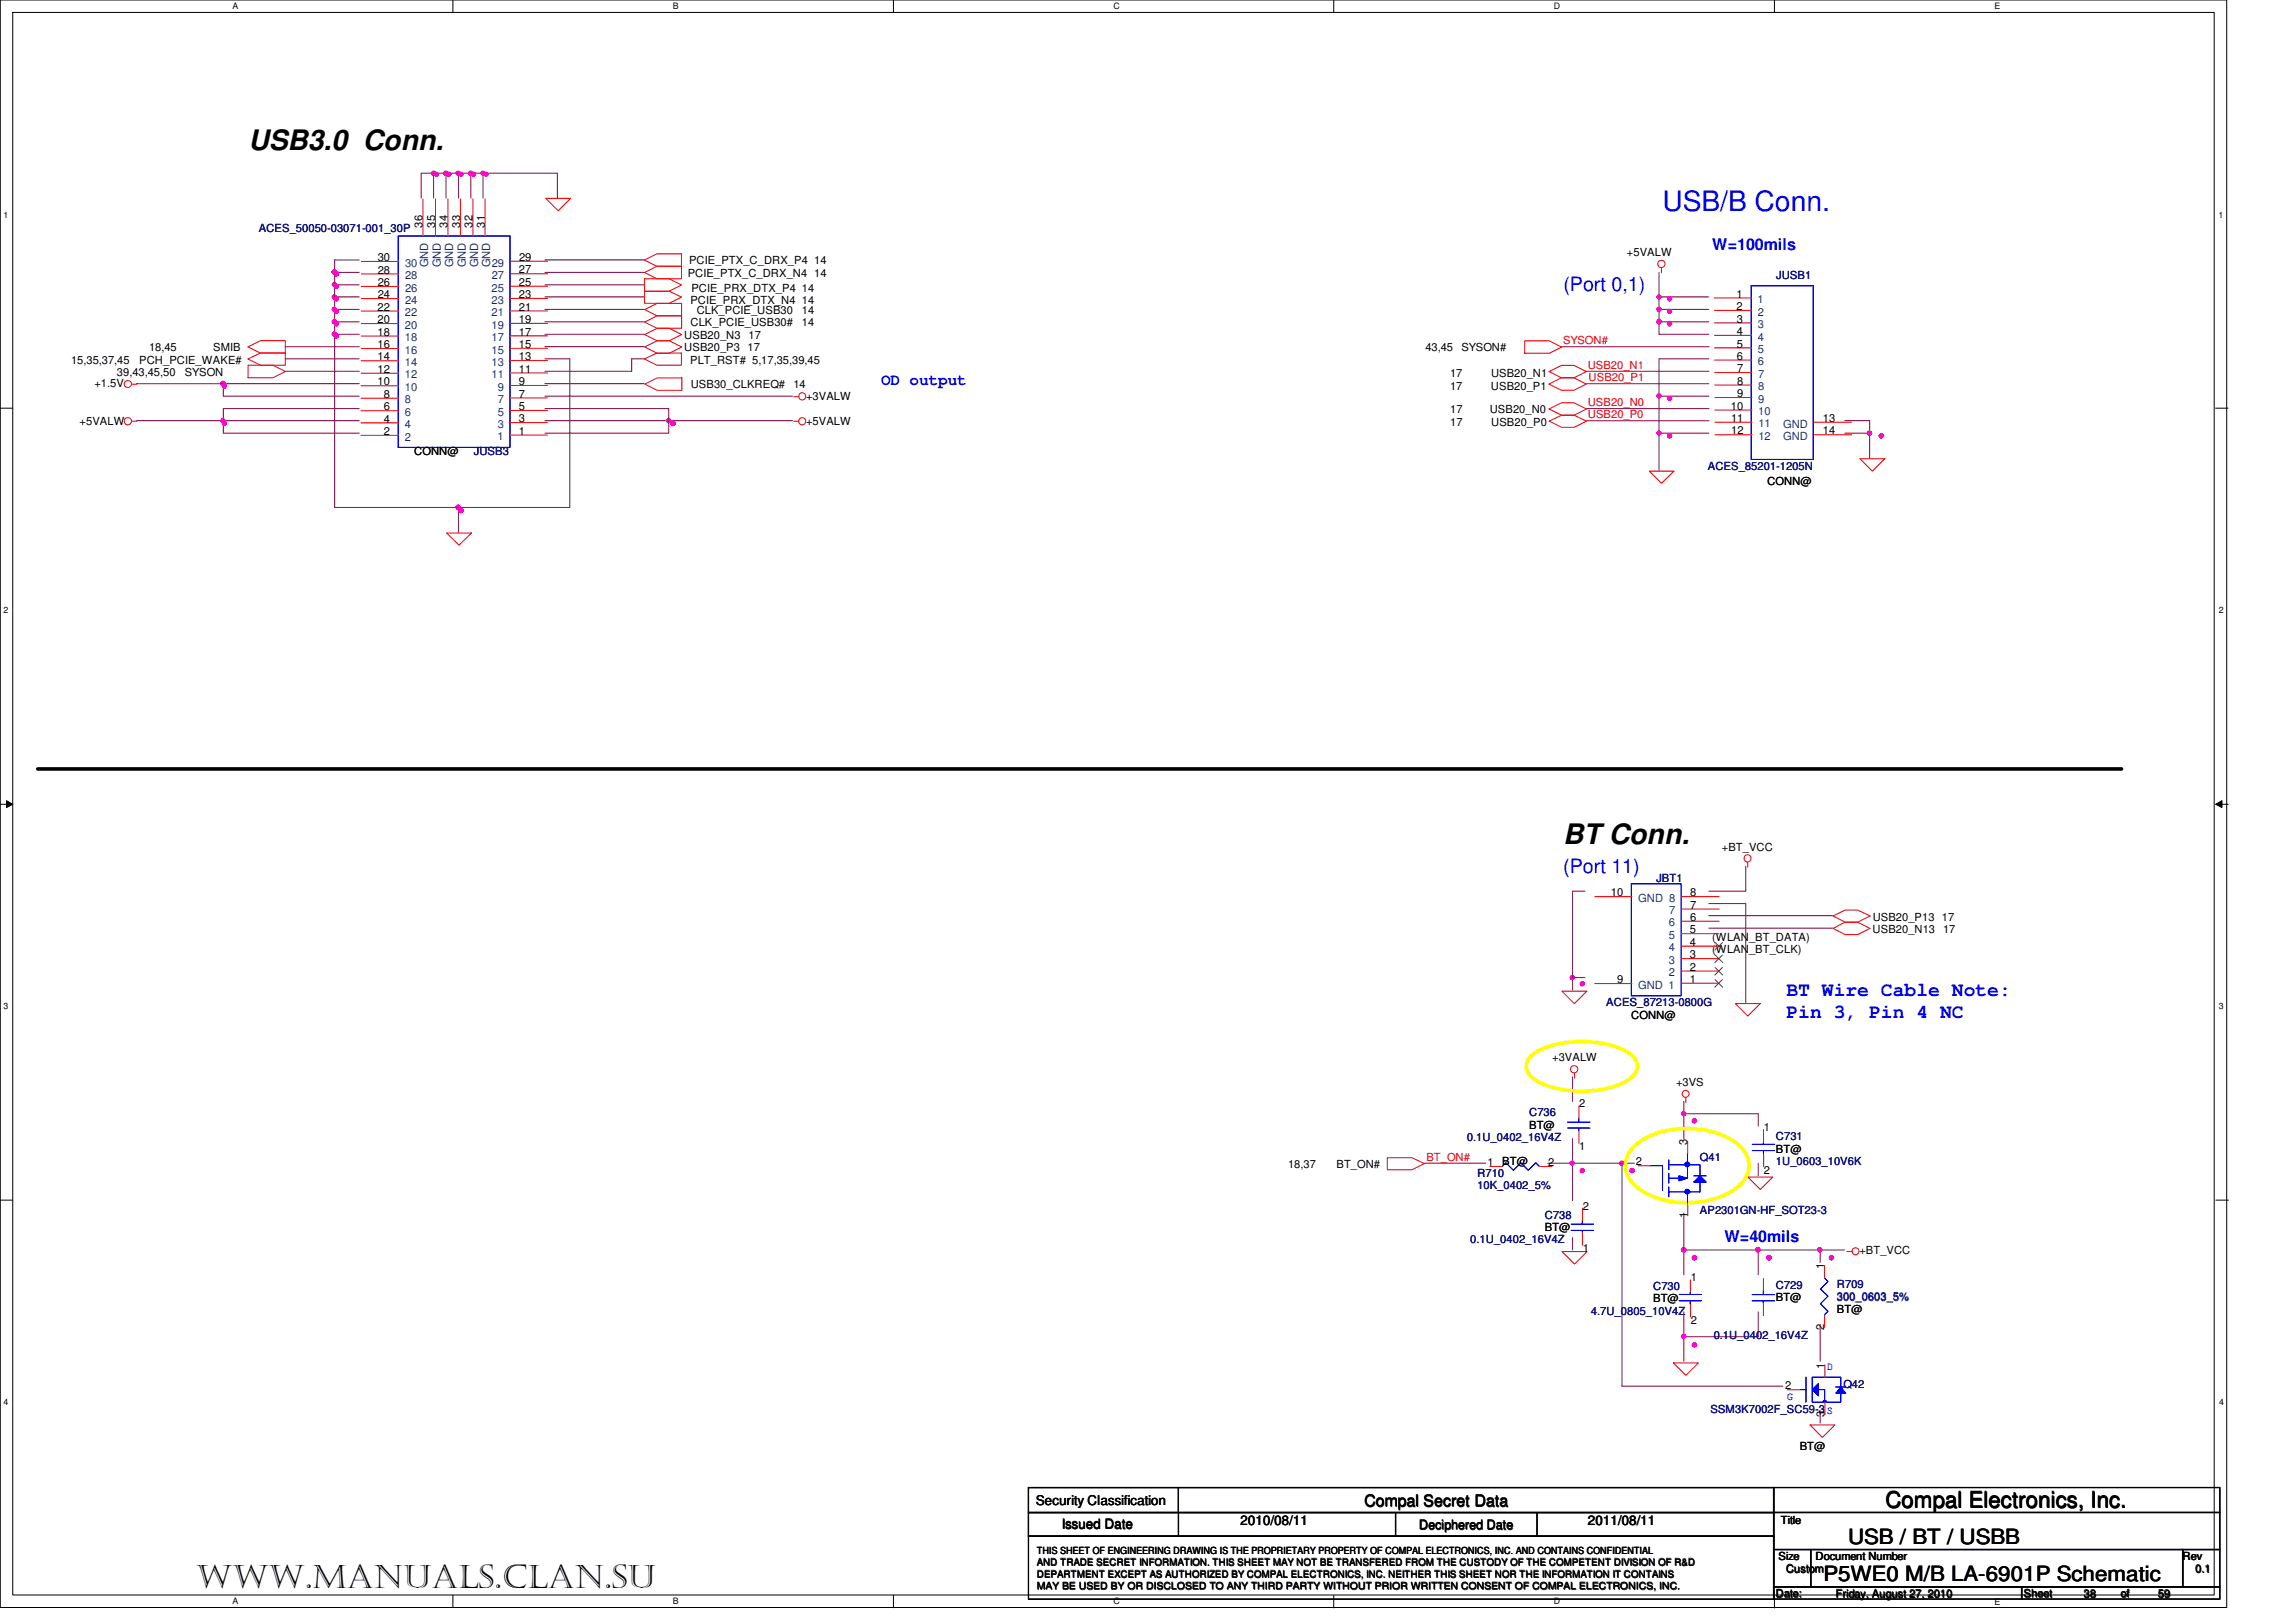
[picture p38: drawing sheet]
<svg xmlns="http://www.w3.org/2000/svg" width="297mm" height="210mm" viewBox="0 0 297 210" stroke-linecap="round" stroke-linejoin="round" font-family="sans-serif">
<defs><g id="words">
<text font-size="4.2" x="25.4" y="205.5">www.manuals.clan.su</text>
<g font-size="3.7">
<text x="32.1" y="19.4">USB3.0 Conn.</text>
<text x="202.2" y="109.3">BT Conn.</text>
</g>
<text font-size="3.7" fill="#00f" x="215.1" y="27.3">USB/B Conn.</text>
<text font-size="2.9" x="243.9" y="195.1">Compal Electronics, Inc.</text>
<g font-size="2.7">
<text x="239" y="199.8">USB / BT / USBB</text>
<text x="235.9" y="204.6">P5WE0 M/B LA-6901P Schematic</text>
</g>
<g font-size="2.5" fill="#00f">
<text x="202.3" y="37.6">(Port 0,1)</text>
<text x="202.2" y="113">(Port 11)</text>
<text x="231.1" y="128.8">BT Wire Cable Note:</text>
<text x="231.1" y="131.7">Pin 3, Pin 4 NC</text>
</g>
<g font-size="2.1" fill="#00f">
<text x="221.5" y="32.4">W=100mils</text>
<text x="114" y="49.8">OD output</text>
<text x="223.1" y="160.8">W=40mils</text>
</g>
<text font-size="2.1" x="176.5" y="194.9">Compal Secret Data</text>
<g font-size="1.7">
<text x="134" y="194.7">Security Classification</text>
<text x="137.4" y="197.8">Issued Date</text>
<text x="160.5" y="197.3">2010/08/11</text>
<text x="183.6" y="197.9">Deciphered Date</text>
<text x="205.4" y="197.3">2011/08/11</text>
</g>
<g font-size="1.4" fill="#000080">
<text x="33.5" y="30">ACES_50050-03071-001_30P</text>
<text x="229.8" y="36.1">JUSB1</text>
<text x="61.3" y="58.9">JUSB3</text>
<text x="220.9" y="60.8">ACES_85201-1205N</text>
<text x="214.3" y="114.1">JBT1</text>
<text x="207.8" y="130.2">ACES_87213-0800G</text>
<text x="189.8" y="147.7">0.1U_0402_16V4Z</text>
<text x="197.8" y="144.4">C736</text>
<text x="229.8" y="147.5">C731</text>
<text x="191.1" y="152.3">R710</text>
<text x="191.1" y="153.9">10K_0402_5%</text>
<text x="219.9" y="150.3">Q41</text>
<text x="229.8" y="150.8">1U_0603_10V6K</text>
<text x="190.2" y="160.9">0.1U_0402_16V4Z</text>
<text x="199.8" y="157.7">C738</text>
<text x="219.9" y="157">AP2301GN-HF_SOT23-3</text>
<text x="213.9" y="167">C730</text>
<text x="229.7" y="166.8">C729</text>
<text x="237.6" y="166.7">R709</text>
<text x="205.8" y="170.2">4.7U_0805_10V4Z</text>
<text x="221.7" y="173.2">0.1U_0402_16V4Z</text>
<text x="237.6" y="168.3">300_0603_5%</text>
<text x="238.5" y="179.6">Q42</text>
<text x="221.3" y="182.8">SSM3K7002F_SC59-3 S</text>
</g>
<g font-size="1.4">
<text x="54.7" y="29.4" transform="rotate(-90 54.7 29.4)">36</text>
<text x="56.3" y="29.4" transform="rotate(-90 56.3 29.4)">35</text>
<text x="57.9" y="29.4" transform="rotate(-90 57.9 29.4)">34</text>
<text x="59.5" y="29.4" transform="rotate(-90 59.5 29.4)">33</text>
<text x="61.1" y="29.4" transform="rotate(-90 61.1 29.4)">32</text>
<text x="62.7" y="29.4" transform="rotate(-90 62.7 29.4)">31</text>
<text x="48.9" y="35.4">28</text>
<text x="48.9" y="33.8">30</text>
<text x="67.1" y="35.4">27</text>
<text x="67.1" y="33.8">29</text>
<text x="89" y="35.8">PCIE_PTX_C_DRX_N4 14</text>
<text x="89.1" y="34.2">PCIE_PTX_C_DRX_P4 14</text>
<text x="210.5" y="33.1">+5VALW</text>
<text x="48.9" y="41.8">20</text>
<text x="48.9" y="40.2">22</text>
<text x="48.9" y="38.6">24</text>
<text x="48.9" y="37">26</text>
<text x="67.1" y="41.8">19</text>
<text x="67.1" y="40.2">21</text>
<text x="67.1" y="38.6">23</text>
<text x="67.1" y="37">25</text>
<text x="89.3" y="39.3">PCIE_PRX_DTX_N4 14</text>
<text x="89.4" y="37.7">PCIE_PRX_DTX_P4 14</text>
<text x="90.1" y="40.6">CLK_PCIE_USB30</text>
<text x="103.7" y="40.6">14</text>
<text x="224.7" y="38.5">1</text>
<text x="224.7" y="40.1">2</text>
<text x="224.7" y="41.7">3</text>
<text x="9.2" y="47">15,35,37,45</text>
<text x="18" y="47">PCH_PCIE_WAKE#</text>
<text x="19.3" y="45.4">18,45</text>
<text x="27.6" y="45.4">SMIB</text>
<text x="48.9" y="46.6">14</text>
<text x="48.9" y="45.1">16</text>
<text x="48.9" y="43.4">18</text>
<text x="67.1" y="46.6">13</text>
<text x="67.1" y="45">15</text>
<text x="67.1" y="43.4">17</text>
<text x="88.5" y="43.8">USB20_N3</text>
<text x="88.5" y="45.5">USB20_P3 17</text>
<text x="89.3" y="47">PLT_RST# 5,17,35,39,45</text>
<text x="89.3" y="42.2">CLK_PCIE_USB30#</text>
<text x="96.8" y="43.8">17</text>
<text x="103.7" y="42.2">14</text>
<text x="184.4" y="45.5">43,45</text>
<text x="189.1" y="45.5">SYSON#</text>
<text x="224.7" y="43.4">4</text>
<text x="224.7" y="45">5</text>
<text x="224.7" y="46.6">6</text>
<text x="12.2" y="50.1">+1.5V</text>
<text x="15.1" y="48.6">39,43,45,50</text>
<text x="23.9" y="48.6">SYSON</text>
<text x="48.8" y="49.9">10</text>
<text x="48.8" y="48.3">12</text>
<text x="49.7" y="53.1">6</text>
<text x="49.7" y="51.5">8</text>
<text x="67.1" y="53.1">5</text>
<text x="67.1" y="51.5">7</text>
<text x="67.1" y="49.8">9</text>
<text x="67.1" y="48.2">11</text>
<text x="89.4" y="50.3">USB30_CLKREQ#</text>
<text x="102.6" y="50.3">14</text>
<text x="104.3" y="51.7">+3VALW</text>
<text x="187.6" y="50.4">17</text>
<text x="187.6" y="48.8">17</text>
<text x="187.6" y="53.5">17</text>
<text x="192.7" y="53.5">USB20_N0</text>
<text x="192.9" y="50.4">USB20_P1</text>
<text x="192.9" y="48.8">USB20_N1</text>
<text x="223.9" y="53">10</text>
<text x="224.7" y="48.2">7</text>
<text x="224.7" y="49.8">8</text>
<text x="224.7" y="51.4">9</text>
<text x="10.3" y="54.9">+5VALW</text>
<text x="49.6" y="56.3">2</text>
<text x="49.6" y="54.7">4</text>
<text x="53.6" y="58.9">CONN@</text>
<text x="67.1" y="56.3">1</text>
<text x="67.1" y="54.6">3</text>
<text x="104.3" y="54.9">+5VALW</text>
<text x="187.6" y="55.1">17</text>
<text x="192.9" y="55.1">USB20_P0</text>
<text x="224" y="54.6">11</text>
<text x="224" y="56.2">12</text>
<text x="235.8" y="54.6">13</text>
<text x="235.8" y="56.2">14</text>
<text x="228.6" y="62.7">CONN@</text>
<text x="222.8" y="110.1">+BT_VCC</text>
<text x="208.4" y="116">10</text>
<text x="218.6" y="119.2">6</text>
<text x="218.7" y="117.6">7</text>
<text x="218.7" y="116">8</text>
<text x="242.3" y="119.1">USB20_P13 17</text>
<text x="218.6" y="125.6">2</text>
<text x="218.6" y="124">3</text>
<text x="218.6" y="122.4">4</text>
<text x="218.6" y="120.8">5</text>
<text x="221.5" y="121.7">(WLAN_BT_DATA)</text>
<text x="221.5" y="123.3">(WLAN_BT_CLK)</text>
<text x="242.3" y="120.7">USB20_N13</text>
<text x="251.4" y="120.7">17</text>
<text x="209.2" y="127.2">9</text>
<text x="211" y="131.8">CONN@</text>
<text x="218.6" y="127.2">1</text>
<text x="200.8" y="137.4">+3VALW</text>
<text x="204.3" y="143.3">2</text>
<text x="216.8" y="140.5">+3VS</text>
<text x="197.8" y="146.1">BT@</text>
<text x="204.3" y="148.8">1</text>
<text x="218.3" y="148.2" transform="rotate(-90 218.3 148.2)">3</text>
<text x="228.2" y="146.4">1</text>
<text x="229.8" y="149.1">BT@</text>
<text x="166.6" y="151.2">18,37</text>
<text x="172.9" y="151.2">BT_ON#</text>
<text x="192.5" y="150.9">1</text>
<text x="194.3" y="150.7">BT@</text>
<text x="200.3" y="150.9">2</text>
<text x="211.6" y="150.8">2</text>
<text x="228.2" y="151.9">2</text>
<text x="199.8" y="159.3">BT@</text>
<text x="204.8" y="156.6">2</text>
<text x="218.3" y="157.6" transform="rotate(-90 218.3 157.6)">1</text>
<text x="204.8" y="162">1</text>
<text x="218.7" y="165.8">1</text>
<text x="236" y="164.3" transform="rotate(-90 236 164.3)">1</text>
<text x="240.5" y="162.3">+BT_VCC</text>
<text x="213.9" y="168.5">BT@</text>
<text x="218.7" y="171.3">2</text>
<text x="229.7" y="168.4">BT@</text>
<text x="236" y="172.1" transform="rotate(-90 236 172.1)">2</text>
<text x="237.6" y="169.9">BT@</text>
<text x="230.9" y="179.8">2</text>
<text x="236" y="177.1" transform="rotate(-90 236 177.1)">1</text>
<text x="236.1" y="183.4" transform="rotate(-90 236.1 183.4)">3</text>
<text x="232.8" y="187.6">BT@</text>
<text x="230.4" y="197.2">Title</text>
<text x="230.1" y="201.8">Size</text>
<text x="231" y="203.5">Custom</text>
<text x="234.8" y="201.8">Document Number</text>
<text x="282.3" y="201.8">Rev</text>
<text x="284" y="203.5">0.1</text>
<text x="229.7" y="206.7">Date:</text>
<text x="237.5" y="206.7">Friday, August 27, 2010</text>
<text x="261.8" y="206.7">Sheet</text>
<text x="269.6" y="206.7">38</text>
<text x="274.3" y="206.7">of</text>
<text x="279.2" y="206.7">59</text>
</g>
<g font-size="1.4" fill="#004080">
<text x="52.4" y="34.5">30</text>
<text x="55.4" y="34.6" transform="rotate(-90 55.4 34.6)">GND</text>
<text x="57" y="34.6" transform="rotate(-90 57 34.6)">GND</text>
<text x="58.6" y="34.6" transform="rotate(-90 58.6 34.6)">GND</text>
<text x="60.2" y="34.6" transform="rotate(-90 60.2 34.6)">GND</text>
<text x="61.9" y="34.6" transform="rotate(-90 61.9 34.6)">GND</text>
<text x="63.4" y="34.6" transform="rotate(-90 63.4 34.6)">GND</text>
<text x="63.6" y="34.5">29</text>
<text x="52.4" y="40.9">22</text>
<text x="52.4" y="39.3">24</text>
<text x="52.4" y="37.7">26</text>
<text x="52.4" y="36.1">28</text>
<text x="63.6" y="40.9">21</text>
<text x="63.6" y="39.3">23</text>
<text x="63.6" y="37.7">25</text>
<text x="63.6" y="36.1">27</text>
<text x="227.4" y="39.2">1</text>
<text x="227.4" y="40.8">2</text>
<text x="52.4" y="47.4">14</text>
<text x="52.4" y="45.8">16</text>
<text x="52.4" y="44.2">18</text>
<text x="52.4" y="42.6">20</text>
<text x="63.6" y="47.3">13</text>
<text x="63.6" y="45.8">15</text>
<text x="63.6" y="44.1">17</text>
<text x="63.6" y="42.5">19</text>
<text x="227.4" y="42.5">3</text>
<text x="227.4" y="44.1">4</text>
<text x="227.4" y="45.7">5</text>
<text x="227.4" y="47.3">6</text>
<text x="52.4" y="53.8">6</text>
<text x="52.4" y="52.2">8</text>
<text x="52.4" y="50.6">10</text>
<text x="52.4" y="49">12</text>
<text x="63.6" y="48.9">11</text>
<text x="64.4" y="53.8">5</text>
<text x="64.4" y="52.2">7</text>
<text x="64.4" y="50.6">9</text>
<text x="227.4" y="48.9">7</text>
<text x="227.5" y="50.5">8</text>
<text x="227.5" y="52.1">9</text>
<text x="227.5" y="53.7">10</text>
<text x="52.4" y="57">2</text>
<text x="52.4" y="55.4">4</text>
<text x="64.4" y="57">1</text>
<text x="64.4" y="55.4">3</text>
<text x="227.5" y="55.3">11</text>
<text x="227.5" y="56.9">12</text>
<text x="230.7" y="55.3">GND</text>
<text x="230.7" y="56.9">GND</text>
<text x="211.9" y="116.7">GND 8</text>
<text x="215.9" y="119.9">6</text>
<text x="215.9" y="118.3">7</text>
<text x="215.9" y="124.7">3</text>
<text x="215.9" y="123.1">4</text>
<text x="215.9" y="121.5">5</text>
<text x="211.9" y="128">GND 1</text>
<text x="215.9" y="126.4">2</text>
</g>
<g font-size="1.4" fill="#f00">
<text x="202.2" y="44.5">SYSON#</text>
<text x="205.4" y="47.7">USB20_N1</text>
<text x="205.4" y="52.5">USB20_N0</text>
<text x="205.5" y="49.3">USB20_P1</text>
<text x="205.4" y="54.1">USB20_P0</text>
<text x="184.5" y="150.2">BT_ON#</text>
</g>
<g font-size="1.4" fill="#00f">
<text x="236.4" y="177.3">D</text>
<text x="231.2" y="181.2">G</text>
</g>
<g font-size="1.3">
<text x="134.1" y="201.1">THIS SHEET OF ENGINEERING DRAWING IS THE PROPRIETARY PROPERTY OF COMPAL ELECTRONICS, INC. AND CONTAINS CONFIDENTIAL</text>
<text x="134.1" y="202.6">AND TRADE SECRET INFORMATION. THIS SHEET MAY NOT BE TRANSFERED FROM THE CUSTODY OF THE COMPETENT DIVISION OF R&amp;D</text>
<text x="134.1" y="204.1">DEPARTMENT EXCEPT AS AUTHORIZED BY COMPAL ELECTRONICS, INC. NEITHER THIS SHEET NOR THE INFORMATION IT CONTAINS</text>
<text x="134.1" y="205.6">MAY BE USED BY OR DISCLOSED TO ANY THIRD PARTY WITHOUT PRIOR WRITTEN CONSENT OF COMPAL ELECTRONICS, INC.</text>
</g>
<g font-size="1.1">
<text x="30.1" y="1.1">A</text>
<text x="87" y="1.1">B</text>
<text x="144" y="1.1">C</text>
<text x="201" y="1.1">D</text>
<text x="258" y="1.1">E</text>
<text x=".5" y="28.2">1</text>
<text x="287" y="28.2">1</text>
<text x=".5" y="79.4">2</text>
<text x="287" y="79.4">2</text>
<text x=".5" y="130.6">3</text>
<text x="287.1" y="130.6">3</text>
<text x=".5" y="181.9">4</text>
<text x="287.1" y="181.9">4</text>
<text x="30.1" y="207.6">A</text>
<text x="87" y="207.6">B</text>
<text x="144" y="207.6">C</text>
<text x="201" y="207.6">D</text>
<text x="258" y="207.6">E</text>
</g>
</g></defs>
<path d="M1.6 1.6h284.9v204.8h-284.9zM288.1 0h-288.1v208M288.1 0v208h-288" fill="none" stroke="#000" stroke-width=".13"/>
<g fill="#fff">
<path d="M30.1 .2h.7v1.2h-.7z"/>
<path d="M30.1 206.6h.7v1.2h-.7z"/>
</g>
<path d="M58.6 0v1.6M58.6 206.4v1.6" fill="none" stroke="#000" stroke-width=".13"/>
<g fill="#fff">
<path d="M87 .2h.8v1.2h-.8z"/>
<path d="M87 206.6h.8v1.2h-.8z"/>
</g>
<path d="M115.6 0v1.6M115.6 206.5v1.6" fill="none" stroke="#000" stroke-width=".13"/>
<g fill="#fff">
<path d="M144 .2h.8v1.2h-.8z"/>
<path d="M144 206.6h.8v1.2h-.8z"/>
</g>
<path d="M172.5 0v1.6M172.5 206.5v1.6" fill="none" stroke="#000" stroke-width=".13"/>
<g fill="#fff">
<path d="M201 .2h.8v1.2h-.8z"/>
<path d="M201 206.7h.8v1.1h-.8z"/>
</g>
<path d="M229.6 0v1.6M229.6 206.5v1.6" fill="none" stroke="#000" stroke-width=".13"/>
<g fill="#fff">
<path d="M258 .2h.7v1.2h-.7z"/>
<path d="M258 206.7h.7v1.1h-.7z"/>
<path d="M.5 27.2h.6v1.2h-.6z"/>
<path d="M287 27.2h.6v1.2h-.6z"/>
<path d="M.5 78.4h.6v1.2h-.6z"/>
<path d="M287.1 78.4h.6v1.2h-.6z"/>
</g>
<path d="M0 52.8h1.6M286.6 52.8h1.6" fill="none" stroke="#000" stroke-width=".13"/>
<g fill="#fff">
<path d="M.5 129.7h.6v1.1h-.6z"/>
<path d="M287.1 129.7h.6v1.1h-.6z"/>
</g>
<path d="M0 104.1h1.6M.8 103.6l.8 .5-.8 .4zM286.7 104.1h1.6M286.7 104.1l.8-.5v.9z" fill="none" stroke="#000" stroke-width=".13"/>
<path d="M.8 103.6l.8 .5-.8 .4zM286.7 104.1l.8-.5v.9z" fill="#000"/>
<g fill="#fff">
<path d="M.5 180.9h.6v1.2h-.6z"/>
<path d="M287.1 180.9h.6v1.2h-.6z"/>
</g>
<path d="M0 155.3h1.6M286.7 155.3h1.6" fill="none" stroke="#000" stroke-width=".13"/>
<path d="M184.2 150.5h8M209.8 150.5v28.9" fill="none" stroke="#800040" stroke-width=".13"/>
<circle cx="209.8" cy="150.5" r=".31" fill="#f0f"/>
<circle cx="209.8" cy="150.5" r=".31" fill="none" stroke="#f0f" stroke-width=".13"/>
<path d="M200.2 150.5h3.2v4.9M203.4 150.5h6.4M203.4 160.1v1.7M209.8 179.4h20.8M217.8 169.8v3.2h9.7M227.5 161.8h8v1.6M235.5 171.4v4.8M235.5 182.6v1.6" fill="none" stroke="#800040" stroke-width=".13"/>
<circle cx="227.4" cy="161.7" r=".31" fill="#f0f"/>
<circle cx="227.4" cy="161.7" r=".31" fill="none" stroke="#f0f" stroke-width=".13"/>
<path d="M235.5 161.8h3.1" fill="none" stroke="#800040" stroke-width=".13"/>
<circle cx="235.4" cy="161.7" r=".31" fill="#f0f"/>
<circle cx="235.4" cy="161.7" r=".31" fill="none" stroke="#f0f" stroke-width=".13"/>
<path d="M227.5 150.5v1.6M217.8 165v-3.2h9.7v3.2M227.5 169.8v3.2" fill="none" stroke="#800040" stroke-width=".13"/>
<circle cx="227.4" cy="161.7" r=".31" fill="#f0f"/>
<circle cx="227.4" cy="161.7" r=".31" fill="none" stroke="#f0f" stroke-width=".13"/>
<circle cx="217.8" cy="161.7" r=".32" fill="#f0f"/>
<circle cx="217.8" cy="161.7" r=".32" fill="none" stroke="#f0f" stroke-width=".13"/>
<path d="M217.8 144.1h9.7M217.8 142.5v1.6M217.8 144.1v3.3" fill="none" stroke="#800040" stroke-width=".13"/>
<circle cx="217.8" cy="144.1" r=".31" fill="#f0f"/>
<circle cx="217.8" cy="144.1" r=".31" fill="none" stroke="#f0f" stroke-width=".13"/>
<path d="M217.8 157v4.8M227.5 144.1v1.6M217.8 173v3.2" fill="none" stroke="#800040" stroke-width=".13"/>
<circle cx="217.8" cy="172.9" r=".31" fill="#f0f"/>
<circle cx="217.8" cy="172.9" r=".31" fill="none" stroke="#f0f" stroke-width=".13"/>
<path d="M203.4 139.3v3.2M203.4 147.4v3.1" fill="none" stroke="#800040" stroke-width=".13"/>
<circle cx="203.4" cy="150.5" r=".3" fill="#f0f"/>
<circle cx="203.4" cy="150.5" r=".3" fill="none" stroke="#f0f" stroke-width=".13"/>
<path d="M203.4 126.5v1.6" fill="none" stroke="#800040" stroke-width=".13"/>
<circle cx="203.4" cy="126.5" r=".3" fill="#f0f"/>
<circle cx="203.4" cy="126.5" r=".3" fill="none" stroke="#f0f" stroke-width=".13"/>
<path d="M43.3 36.9h3.2M46.5 38.4h-3.2v1.6M205.1 115.3h-1.7v11.2h1.7M221.1 118.5h16M221.1 116.9h4.8v12.8M225.9 112.1v3.2h-4.8M221.1 120.1h16M209.8 150.5h1.6" fill="none" stroke="#800040" stroke-width=".13"/>
<circle cx="43.3" cy="38.4" r=".3" fill="#f0f"/>
<circle cx="43.3" cy="38.4" r=".3" fill="none" stroke="#f0f" stroke-width=".13"/>
<path d="M46.5 40h-3.2v1.6" fill="none" stroke="#800040" stroke-width=".13"/>
<circle cx="43.3" cy="40" r=".3" fill="#f0f"/>
<circle cx="43.3" cy="40" r=".3" fill="none" stroke="#f0f" stroke-width=".13"/>
<path d="M70.5 33.6h12.8M28.9 49.7h17.6M70.5 44.9h12.8" fill="none" stroke="#800040" stroke-width=".13"/>
<circle cx="28.8" cy="49.6" r=".31" fill="#f0f"/>
<circle cx="28.8" cy="49.6" r=".31" fill="none" stroke="#f0f" stroke-width=".13"/>
<path d="M86.5 54.4h16" fill="none" stroke="#800040" stroke-width=".13"/>
<circle cx="86.5" cy="54.4" r=".3" fill="#f0f"/>
<circle cx="86.5" cy="54.4" r=".3" fill="none" stroke="#f0f" stroke-width=".13"/>
<path d="M28.9 52.9v1.5M36.9 48h9.6M70.5 49.7h12.8M73.7 65.7h-14.4v3.2" fill="none" stroke="#800040" stroke-width=".13"/>
<circle cx="59.3" cy="65.6" r=".31" fill="#f0f"/>
<circle cx="59.3" cy="65.6" r=".31" fill="none" stroke="#f0f" stroke-width=".13"/>
<path d="M70.5 35.3h12.8M36.9 44.9h9.6M43.3 41.6v1.7h3.2M70.5 52.9h16M70.5 41.6h12.8M73.7 46.4v19.3M43.3 65.7h16" fill="none" stroke="#800040" stroke-width=".13"/>
<circle cx="43.2" cy="41.6" r=".31" fill="#f0f"/>
<circle cx="43.2" cy="41.6" r=".31" fill="none" stroke="#f0f" stroke-width=".13"/>
<path d="M46.5 33.6h-3.2v1.7M43.3 43.3v22.4" fill="none" stroke="#800040" stroke-width=".13"/>
<circle cx="43.3" cy="43.2" r=".3" fill="#f0f"/>
<circle cx="43.3" cy="43.2" r=".3" fill="none" stroke="#f0f" stroke-width=".13"/>
<path d="M43.3 36.9v1.5" fill="none" stroke="#800040" stroke-width=".13"/>
<circle cx="43.3" cy="36.8" r=".3" fill="#f0f"/>
<circle cx="43.3" cy="36.8" r=".3" fill="none" stroke="#f0f" stroke-width=".13"/>
<path d="M70.5 36.9h12.8M17.7 49.7h11.2M70.5 51.3h32M70.5 54.4h16M70.5 40h12.8M83.3 46.4h-1.6v1.6" fill="none" stroke="#800040" stroke-width=".13"/>
<circle cx="86.5" cy="54.4" r=".3" fill="#f0f"/>
<circle cx="86.5" cy="54.4" r=".3" fill="none" stroke="#f0f" stroke-width=".13"/>
<path d="M43.3 35.3h3.2M28.9 56.1h17.6" fill="none" stroke="#800040" stroke-width=".13"/>
<circle cx="43.3" cy="35.2" r=".3" fill="#f0f"/>
<circle cx="43.3" cy="35.2" r=".3" fill="none" stroke="#f0f" stroke-width=".13"/>
<path d="M43.3 35.3v1.6" fill="none" stroke="#800040" stroke-width=".13"/>
<circle cx="43.3" cy="35.2" r=".3" fill="#f0f"/>
<circle cx="43.3" cy="35.2" r=".3" fill="none" stroke="#f0f" stroke-width=".13"/>
<path d="M70.5 38.4h12.8M17.7 54.4h11.2M28.9 52.9h17.6M28.9 54.4h17.6M28.9 49.7v1.6h17.6M28.9 54.4v1.7M36.9 46.4h9.6M43.3 41.6h3.2M70.5 43.3h12.8M70.5 48h11.2M70.5 46.4h3.2M86.5 52.9v3.2h-16" fill="none" stroke="#800040" stroke-width=".13"/>
<circle cx="28.9" cy="54.4" r=".3" fill="#f0f"/>
<circle cx="28.9" cy="54.4" r=".3" fill="none" stroke="#f0f" stroke-width=".13"/>
<path d="M214.6 35.3v4.7h6.5M214.6 56.1h6.5M221.1 46.4h-6.5v4.9h6.5M241.9 54.4v1.7" fill="none" stroke="#800040" stroke-width=".13"/>
<circle cx="214.6" cy="38.4" r=".3" fill="#f0f"/>
<circle cx="214.6" cy="38.4" r=".3" fill="none" stroke="#f0f" stroke-width=".13"/>
<path d="M214.6 38.4h6.5M214.6 51.3v4.8" fill="none" stroke="#800040" stroke-width=".13"/>
<circle cx="214.6" cy="51.2" r=".3" fill="#f0f"/>
<circle cx="214.6" cy="51.2" r=".3" fill="none" stroke="#f0f" stroke-width=".13"/>
<path d="M214.6 56.1v4.8" fill="none" stroke="#800040" stroke-width=".13"/>
<circle cx="214.6" cy="56" r=".3" fill="#f0f"/>
<circle cx="214.6" cy="56" r=".3" fill="none" stroke="#f0f" stroke-width=".13"/>
<path d="M214.6 40v1.6h6.5" fill="none" stroke="#800040" stroke-width=".13"/>
<circle cx="214.6" cy="40" r=".3" fill="#f0f"/>
<circle cx="214.6" cy="40" r=".3" fill="none" stroke="#f0f" stroke-width=".13"/>
<path d="M214.6 41.6v1.7" fill="none" stroke="#800040" stroke-width=".13"/>
<circle cx="214.6" cy="41.6" r=".31" fill="#f0f"/>
<circle cx="214.6" cy="41.6" r=".31" fill="none" stroke="#f0f" stroke-width=".13"/>
<path d="M214.6 43.3h6.5M238.7 54.4h3.2M238.7 56.1h3.2v3.2" fill="none" stroke="#800040" stroke-width=".13"/>
<circle cx="241.9" cy="56" r=".31" fill="#f0f"/>
<circle cx="241.9" cy="56" r=".31" fill="none" stroke="#f0f" stroke-width=".13"/>
<path d="M56.1 22.4h-1.6v3.2" fill="none" stroke="#800040" stroke-width=".13"/>
<circle cx="56.1" cy="22.4" r=".3" fill="#f0f"/>
<circle cx="56.1" cy="22.4" r=".3" fill="none" stroke="#f0f" stroke-width=".13"/>
<path d="M57.7 22.4h-1.6v3.2M59.3 22.4v3.2" fill="none" stroke="#800040" stroke-width=".13"/>
<circle cx="59.3" cy="22.4" r=".3" fill="#f0f"/>
<circle cx="59.3" cy="22.4" r=".3" fill="none" stroke="#f0f" stroke-width=".13"/>
<path d="M57.7 22.4v3.2M59.3 22.4h1.6" fill="none" stroke="#800040" stroke-width=".13"/>
<circle cx="57.7" cy="22.4" r=".31" fill="#f0f"/>
<circle cx="57.7" cy="22.4" r=".31" fill="none" stroke="#f0f" stroke-width=".13"/>
<path d="M57.7 22.4h1.6M60.9 22.4v3.2" fill="none" stroke="#800040" stroke-width=".13"/>
<circle cx="60.9" cy="22.4" r=".3" fill="#f0f"/>
<circle cx="60.9" cy="22.4" r=".3" fill="none" stroke="#f0f" stroke-width=".13"/>
<path d="M60.9 22.4h1.6v3.2" fill="none" stroke="#800040" stroke-width=".13"/>
<circle cx="62.5" cy="22.4" r=".3" fill="#f0f"/>
<circle cx="62.5" cy="22.4" r=".3" fill="none" stroke="#f0f" stroke-width=".13"/>
<path d="M62.5 22.4h9.6v3.2M201.9 44.9h19.2M205.1 49.7h16M205.1 48h16M205.1 52.9h16M205.1 54.5h16" fill="none" stroke="#800040" stroke-width=".13"/>
<g fill="none" stroke="#f00" stroke-width=".13">
<path d="M70.6 25.7h3.2l-1.6 1.6zM83.4 33.7l1.6-.8h3.2v1.6h-3.2zM83.4 35.3l1.6-.8h3.2v1.6h-3.2zM83.4 36.1h3.2l1.6 .8-1.6 .8h-3.2zM83.4 37.7h3.2l1.6 .8-1.6 .8h-3.2zM214.9 34.7v.6M17 54.5h.7M17.1 49.7h.6M32.1 46.5l1.6-.8h3.2v1.6h-3.2zM32.1 44.9l1.6-.8h3.2v1.6h-3.2zM32.1 47.3h3.2l1.6 .8-1.6 .8h-3.2zM83.4 46.5l1.6-.8h3.2v1.6h-3.2z"/>
<path d="M83.4 40.1l1.6-.8h3.2v1.6h-3.2zM83.4 41.7l1.6-.8h3.2v1.6h-3.2zM83.4 43.3l1.6-.8h1.6l1.6 .8-1.6 .8h-1.6zM83.4 44.9l1.6-.8h1.6l1.6 .8-1.6 .8h-1.6zM83.4 49.7l1.6-.8h3.2v1.6h-3.2zM102.7 54.5h.6M102.7 51.3h.6M197.2 44.1h3.2l1.6 .8-1.6 .8h-3.2zM200.4 49.7l1.6-.8h1.6l1.6 .8-1.6 .8h-1.6zM200.4 48.1l1.6-.8h1.6l1.6 .8-1.6 .8h-1.6zM200.4 52.9l1.6-.8h1.6l1.6 .8-1.6 .8h-1.6zM200.4 54.5l1.6-.8h1.6l1.7 .8-1.7 .8h-1.6z"/>
<path d="M240.6 59.4h3.2l-1.6 1.6zM57.8 69h3.2l-1.6 1.5zM213.4 61h3.2l-1.7 1.5zM226.1 111.6v.6M237.1 118.5l1.6-.7h1.6l1.6 .7-1.6 .8h-1.6zM202.1 128.3h3.2l-1.6 1.6zM203.7 138.9v.6M224.5 129.9h3.2l-1.6 1.6zM237.1 120.1l1.6-.8h1.6l1.6 .8-1.6 .8h-1.6zM179.5 149.8h3.2l1.6 .8-1.6 .8h-3.2zM218.1 142.1v.6M226.1 152.3h3.3l-1.7 1.6z"/>
<path d="M202.1 162h3.2l-1.6 1.6zM216.5 176.4h3.2l-1.6 1.6zM238.9 162h.7M234.2 184.4h3.2l-1.6 1.6z"/>
<circle cx="214.9" cy="34.2" r=".47"/>
<circle cx="16.5" cy="54.5" r=".47"/>
<circle cx="16.5" cy="49.7" r=".46"/>
<circle cx="103.8" cy="54.5" r=".46"/>
<circle cx="103.8" cy="51.3" r=".46"/>
<circle cx="226.1" cy="111.1" r=".46"/>
<circle cx="203.6" cy="138.4" r=".47"/>
<circle cx="218.1" cy="141.6" r=".45"/>
<circle cx="240.1" cy="161.9" r=".45"/>
</g>
<g fill="none" stroke="#000" stroke-width=".13">
<path d="M133 192.5h96.4v3.2h-96.4zM133 195.7h96.4v3.1h-96.4zM133 198.8h96.4v8.1h-96.4zM133 192.5h96.5v3.2h-96.5zM133 195.7h96.5v3.1h-96.5zM133.1 198.8h96.4v8.2h-96.4zM133.1 192.6h96.4v3.2h-96.4zM133.1 195.8h96.4v3h-96.4zM152.4 192.5v6.3M152.4 192.5v3.2M152.5 195.8v3M152.5 192.5v3.3"/>
<path d="M180.5 195.7v3.1M180.6 195.8v3M198.8 195.7v3.1M198.8 195.8v3M198.9 195.8v3M229.4 192.5h57.7v3.2h-57.7zM229.4 195.7h57.7v4.8h-57.7zM229.5 192.5h57.7v3.2h-57.7zM229.5 195.7h57.7v4.8h-57.7zM229.5 192.5h57.7v3.3h-57.7zM229.5 195.8h57.7v4.8h-57.7zM229.4 200.5h4.8v4.8h-4.8z"/>
<path d="M229.4 205.3h32.1v1.6h-32.1zM229.5 200.5h4.8v4.9h-4.8zM229.5 205.4h32v1.5h-32zM229.5 200.6h4.8v4.8h-4.8zM229.5 205.4h32.1v1.6h-32.1zM234.2 200.5h48.2v4.8h-48.2zM234.3 200.5h48.1v4.9h-48.1zM234.3 200.6h48.1v4.8h-48.1zM261.5 205.3h25.6v1.6h-25.6zM261.5 205.4h25.7v1.5h-25.7zM261.6 205.4h25.6v1.6h-25.6zM282.4 200.5h4.7v4.8h-4.7z"/>
<path d="M282.4 200.5h4.8v4.9h-4.8zM282.4 200.6h4.8v4.8h-4.8z"/>
</g>
<path d="M4.9 99.5h269.6" fill="none" stroke="#000" stroke-width=".47"/>
<path d="M198.2 136.5a9.4 9.4 0 0 1 5.3-1.7 13.1 13.1 0 0 1 7 1.3 2.16 2.16 0 0 1 1.3 2.4 3.6 3.6 0 0 1-2.1 1.8 14.2 14.2 0 0 1-10.2 0 3.5 3.5 0 0 1-2-1.8 1.78 1.78 0 0 1 .7-2zM211.6 148.2a10.6 10.6 0 0 1 7.8-2.1 9 9 0 0 1 6.1 2.7 3.2 3.2 0 0 1-.5 4.6 10.9 10.9 0 0 1-9.1 2 8.1 8.1 0 0 1-4.9-2.5 3.2 3.2 0 0 1 .6-4.7z" fill="none" stroke="#ff0" stroke-width=".47"/>
<path d="M213.5 150.8h1.6v3.3M215.9 150.1v1.3M215.9 151.8v1.3M215.9 153.6v1.3M215.9 150.7h4v1.5M215.9 152.5h1.6M218.3 154.2v1.5M218.3 149.3v3.2M219.1 152.2h1.6M219.9 153v1.2h-4" fill="none" stroke="#00f" stroke-width=".13"/>
<path d="M219.9 152.2l.8 .8h-1.6z" fill="#00f"/>
<path d="M219.9 152.2l.8 .8h-1.6z" fill="none" stroke="#00f" stroke-width=".13"/>
<path d="M217.2 152.2l1.1 .3-1.1 .3z" fill="#00f"/>
<path d="M217.2 152.2l1.1 .3-1.1 .3z" fill="none" stroke="#00f" stroke-width=".13"/>
<circle cx="218.3" cy="154.2" r=".31" fill="#00f"/>
<circle cx="218.3" cy="154.2" r=".31" fill="none" stroke="#00f" stroke-width=".13"/>
<circle cx="218.3" cy="150.7" r=".31" fill="#00f"/>
<g fill="none" stroke="#00f" stroke-width=".13">
<path d="M213.5 150.9h1.6v3.2M215.9 152.5h1.6M215.9 150.1v1.3M215.9 151.8v1.3M215.9 153.6v1.3M215.9 150.7h4v1.5M218.3 154.3v1.4M218.3 149.3v3.2M219.1 152.2h1.6M219.9 153v1.3h-4"/>
<circle cx="218.3" cy="150.7" r=".31"/>
</g>
<path d="M219.9 152.2l.8 .8h-1.6z" fill="#00f"/>
<path d="M219.9 152.2l.8 .8h-1.6z" fill="none" stroke="#00f" stroke-width=".13"/>
<path d="M217.2 152.2l1.1 .3-1.1 .3z" fill="#00f"/>
<path d="M217.2 152.2l1.1 .3-1.1 .3z" fill="none" stroke="#00f" stroke-width=".13"/>
<circle cx="218.3" cy="154.2" r=".31" fill="#00f"/>
<circle cx="218.3" cy="154.2" r=".31" fill="none" stroke="#00f" stroke-width=".13"/>
<circle cx="218.3" cy="150.7" r=".31" fill="#00f"/>
<g fill="none" stroke="#00f" stroke-width=".13">
<path d="M236 165.4l.5 .4-1 1 1 .9-1 1 1 1-.5 .5"/>
<circle cx="218.3" cy="150.7" r=".31"/>
</g>
<path d="M211.9 150.9h1.6M218.3 147.7v1.6M218.3 155.7v1.6M236 163.8v1.6M236 170.2v1.6" fill="none" stroke="#f00" stroke-width=".13"/>
<path d="M234.4 179.8l.9-.8v1.6z" fill="#00f"/>
<path d="M234.4 179.8l.9-.8v1.6z" fill="none" stroke="#00f" stroke-width=".13"/>
<path d="M238.1 179.5l.7 .8h-1.3z" fill="#00f"/>
<path d="M232.8 179.8h.8M233.6 178.2v3.2M237.5 179.5h1.3M238.1 179.5l.7 .8h-1.3zM238.1 179.5v-1.3h-3.7v3.2h1.7v-1.6h-.8M238.1 180.3v1.1h-2h.1v-.1h-.3v.1" fill="none" stroke="#00f" stroke-width=".13"/>
<path d="M234.5 179.8l.8-.8v1.6z" fill="#00f"/>
<path d="M234.5 179.8l.8-.8v1.6z" fill="none" stroke="#00f" stroke-width=".13"/>
<path d="M238.2 179.5l.6 .8h-1.3z" fill="#00f"/>
<g fill="none" stroke="#00f" stroke-width=".13">
<path d="M51.5 30.5h14.5v27.4h-14.5zM226.6 37h8v22.5h-8zM211.1 114.4h6.4v14.5h-6.4zM199.1 150.9l-.4-.4-1 .9-.9-.9-1 .9-1-.9-.5 .4 .5-.4 1 1 1-1 .9 1 1-1 .5 .4M202.8 145.2h2.9h-2.9M202.8 146h2.9M203.3 158.4h2.9h-2.9M203.3 159.2h2.9h-2.9M204.2 146v.3l.1-.3M204.2 144.7v.5M204.7 159.2v.3M204.7 157.9v.5v-.4"/>
<path d="M228.1 147.8v.3v-.3M228.1 148.9v.5M229.6 148.9h-2.9h2.9M229.6 148.1h-2.9h2.9M217.2 168.3h2.9M217.2 167.5h2.9M218.7 167.5v-.3v.3M218.7 168.3v.5v-.5M226.7 167.5h2.9h-2.9M226.7 168.3h2.9h-2.9M228.1 168.3v.3M228.1 167v.5"/>
<path d="M232.8 179.8h.8M233.6 178.2v3.3M237.5 179.5h1.3M238.2 179.5v-1.3h-3.7v3.3h1.6v-1.7h-.8M238.2 179.5l.6 .8h-1.3zM238.2 180.3v1.2h-2.1h.1v-.2h-.3v.2"/>
</g>
<g fill="none" stroke="#f00" stroke-width=".13">
<path d="M46.7 38.6h4.9M46.7 37.1h4.9M46.7 35.4h4.9M46.7 33.8h4.9M54.7 25.7v4.9M56.3 25.7v4.9M57.9 25.7v4.9M59.6 25.7v4.8M61.2 25.7v4.8M62.8 25.7v4.8M66 38.6h4.8M66 37h4.8"/>
<path d="M66 35.4h4.8M66 33.8h4.9M221.8 38.5h4.8M46.7 56.3h4.9M46.7 54.7h4.9M46.7 53.1h4.9M46.7 51.5h4.9M46.7 49.9h4.9M46.7 48.3h4.9M46.7 46.7h4.9M46.7 45.1h4.9M46.7 43.5h4.9"/>
<path d="M46.7 41.9h4.9M46.7 40.3h4.9M66 56.3h4.8M66 54.7h4.8M66 53.1h4.8M66 51.5h4.8M66 49.9h4.8M66 48.3h4.8M66 46.7h4.8M66 45.1h4.8M66 43.5h4.8M66 41.8h4.8"/>
<path d="M66 40.2h4.8M221.8 40.2h4.8M221.8 41.8h4.8M221.8 43.4h4.8M221.8 45h4.8M221.8 46.6h4.8M221.8 48.2h4.8M221.8 49.8h4.8M221.8 51.4h4.9M221.9 53.1h4.8M221.9 54.6h4.8M221.9 56.3h4.8"/>
<path d="M234.7 54.6h4.8M234.7 56.3h4.8M206.3 116h4.8M217.5 119.2h4.9M217.5 117.6h4.9M217.6 116h4.8M206.3 127.3h4.8M217.5 127.2h4.8M217.5 125.7h4.9M217.5 124.1h4.9M217.5 122.4h4.9M217.5 120.8h4.9"/>
<path d="M192.8 150.9h1.6M199.2 151h1.6M204.3 146.3v1.6M204.3 143.1v1.6M204.7 159.5v1.7M204.7 156.3v1.7M228.2 146.2v1.6M228.2 149.4v1.6M218.7 165.6v1.6M218.7 168.8v1.6M228.1 165.5v1.5M228.1 168.7v1.6"/>
<path d="M231.2 179.8h1.7M236.1 176.6v1.6M236.1 181.5v1.5"/>
</g>
<path d="M221.9 126.8l1 1M221.9 125.2l1 1M221.9 123.6l1 1M221.9 122l1 1M222.8 126.8l-1 1M222.8 125.2l-1 1M222.8 123.6l-.9 1M222.8 122l-.9 1" fill="none" stroke="#804000" stroke-width=".13"/>
<circle cx="211.2" cy="151.5" r=".31" fill="#f0f"/>
<circle cx="211.2" cy="151.5" r=".31" fill="none" stroke="#f0f" stroke-width=".13"/>
<circle cx="228.9" cy="162.8" r=".31" fill="#f0f"/>
<circle cx="228.9" cy="162.8" r=".31" fill="none" stroke="#f0f" stroke-width=".13"/>
<circle cx="236.9" cy="162.8" r=".31" fill="#f0f"/>
<circle cx="236.9" cy="162.8" r=".31" fill="none" stroke="#f0f" stroke-width=".13"/>
<circle cx="228.9" cy="162.8" r=".31" fill="#f0f"/>
<circle cx="228.9" cy="162.8" r=".31" fill="none" stroke="#f0f" stroke-width=".13"/>
<circle cx="219.2" cy="162.8" r=".32" fill="#f0f"/>
<circle cx="219.2" cy="162.8" r=".32" fill="none" stroke="#f0f" stroke-width=".13"/>
<circle cx="219.2" cy="145" r=".31" fill="#f0f"/>
<circle cx="219.2" cy="145" r=".31" fill="none" stroke="#f0f" stroke-width=".13"/>
<circle cx="219.2" cy="174" r=".31" fill="#f0f"/>
<circle cx="219.2" cy="174" r=".31" fill="none" stroke="#f0f" stroke-width=".13"/>
<circle cx="204.7" cy="151.5" r=".3" fill="#f0f"/>
<circle cx="204.7" cy="151.5" r=".3" fill="none" stroke="#f0f" stroke-width=".13"/>
<circle cx="204.7" cy="127.3" r=".3" fill="#f0f"/>
<circle cx="204.7" cy="127.3" r=".3" fill="none" stroke="#f0f" stroke-width=".13"/>
<circle cx="43.5" cy="38.7" r=".3" fill="#f0f"/>
<circle cx="43.5" cy="38.7" r=".3" fill="none" stroke="#f0f" stroke-width=".13"/>
<circle cx="43.5" cy="40.3" r=".3" fill="#f0f"/>
<circle cx="43.5" cy="40.3" r=".3" fill="none" stroke="#f0f" stroke-width=".13"/>
<circle cx="29" cy="49.9" r=".31" fill="#f0f"/>
<circle cx="29" cy="49.9" r=".31" fill="none" stroke="#f0f" stroke-width=".13"/>
<circle cx="87.1" cy="54.8" r=".3" fill="#f0f"/>
<circle cx="87.1" cy="54.8" r=".3" fill="none" stroke="#f0f" stroke-width=".13"/>
<circle cx="59.6" cy="66.1" r=".31" fill="#f0f"/>
<circle cx="59.6" cy="66.1" r=".31" fill="none" stroke="#f0f" stroke-width=".13"/>
<circle cx="43.5" cy="41.9" r=".31" fill="#f0f"/>
<circle cx="43.5" cy="41.9" r=".31" fill="none" stroke="#f0f" stroke-width=".13"/>
<circle cx="43.5" cy="43.5" r=".3" fill="#f0f"/>
<circle cx="43.5" cy="43.5" r=".3" fill="none" stroke="#f0f" stroke-width=".13"/>
<circle cx="43.5" cy="37" r=".3" fill="#f0f"/>
<circle cx="43.5" cy="37" r=".3" fill="none" stroke="#f0f" stroke-width=".13"/>
<circle cx="87.1" cy="54.8" r=".3" fill="#f0f"/>
<circle cx="87.1" cy="54.8" r=".3" fill="none" stroke="#f0f" stroke-width=".13"/>
<circle cx="43.5" cy="35.4" r=".3" fill="#f0f"/>
<circle cx="43.5" cy="35.4" r=".3" fill="none" stroke="#f0f" stroke-width=".13"/>
<circle cx="43.5" cy="35.4" r=".3" fill="#f0f"/>
<circle cx="43.5" cy="35.4" r=".3" fill="none" stroke="#f0f" stroke-width=".13"/>
<circle cx="29" cy="54.8" r=".3" fill="#f0f"/>
<circle cx="29" cy="54.8" r=".3" fill="none" stroke="#f0f" stroke-width=".13"/>
<circle cx="216" cy="38.7" r=".3" fill="#f0f"/>
<circle cx="216" cy="38.7" r=".3" fill="none" stroke="#f0f" stroke-width=".13"/>
<circle cx="216" cy="51.5" r=".3" fill="#f0f"/>
<circle cx="216" cy="51.5" r=".3" fill="none" stroke="#f0f" stroke-width=".13"/>
<circle cx="216" cy="56.4" r=".3" fill="#f0f"/>
<circle cx="216" cy="56.4" r=".3" fill="none" stroke="#f0f" stroke-width=".13"/>
<circle cx="216" cy="40.3" r=".3" fill="#f0f"/>
<circle cx="216" cy="40.3" r=".3" fill="none" stroke="#f0f" stroke-width=".13"/>
<circle cx="216" cy="41.9" r=".31" fill="#f0f"/>
<circle cx="216" cy="41.9" r=".31" fill="none" stroke="#f0f" stroke-width=".13"/>
<circle cx="243.4" cy="56.4" r=".31" fill="#f0f"/>
<circle cx="243.4" cy="56.4" r=".31" fill="none" stroke="#f0f" stroke-width=".13"/>
<circle cx="56.4" cy="22.6" r=".3" fill="#f0f"/>
<circle cx="56.4" cy="22.6" r=".3" fill="none" stroke="#f0f" stroke-width=".13"/>
<circle cx="59.6" cy="22.6" r=".3" fill="#f0f"/>
<circle cx="59.6" cy="22.6" r=".3" fill="none" stroke="#f0f" stroke-width=".13"/>
<circle cx="58.1" cy="22.6" r=".31" fill="#f0f"/>
<circle cx="58.1" cy="22.6" r=".31" fill="none" stroke="#f0f" stroke-width=".13"/>
<circle cx="61.3" cy="22.6" r=".3" fill="#f0f"/>
<circle cx="61.3" cy="22.6" r=".3" fill="none" stroke="#f0f" stroke-width=".13"/>
<circle cx="62.9" cy="22.6" r=".3" fill="#f0f"/>
<circle cx="62.9" cy="22.6" r=".3" fill="none" stroke="#f0f" stroke-width=".13"/>
<use href="#words"/>
</svg>
